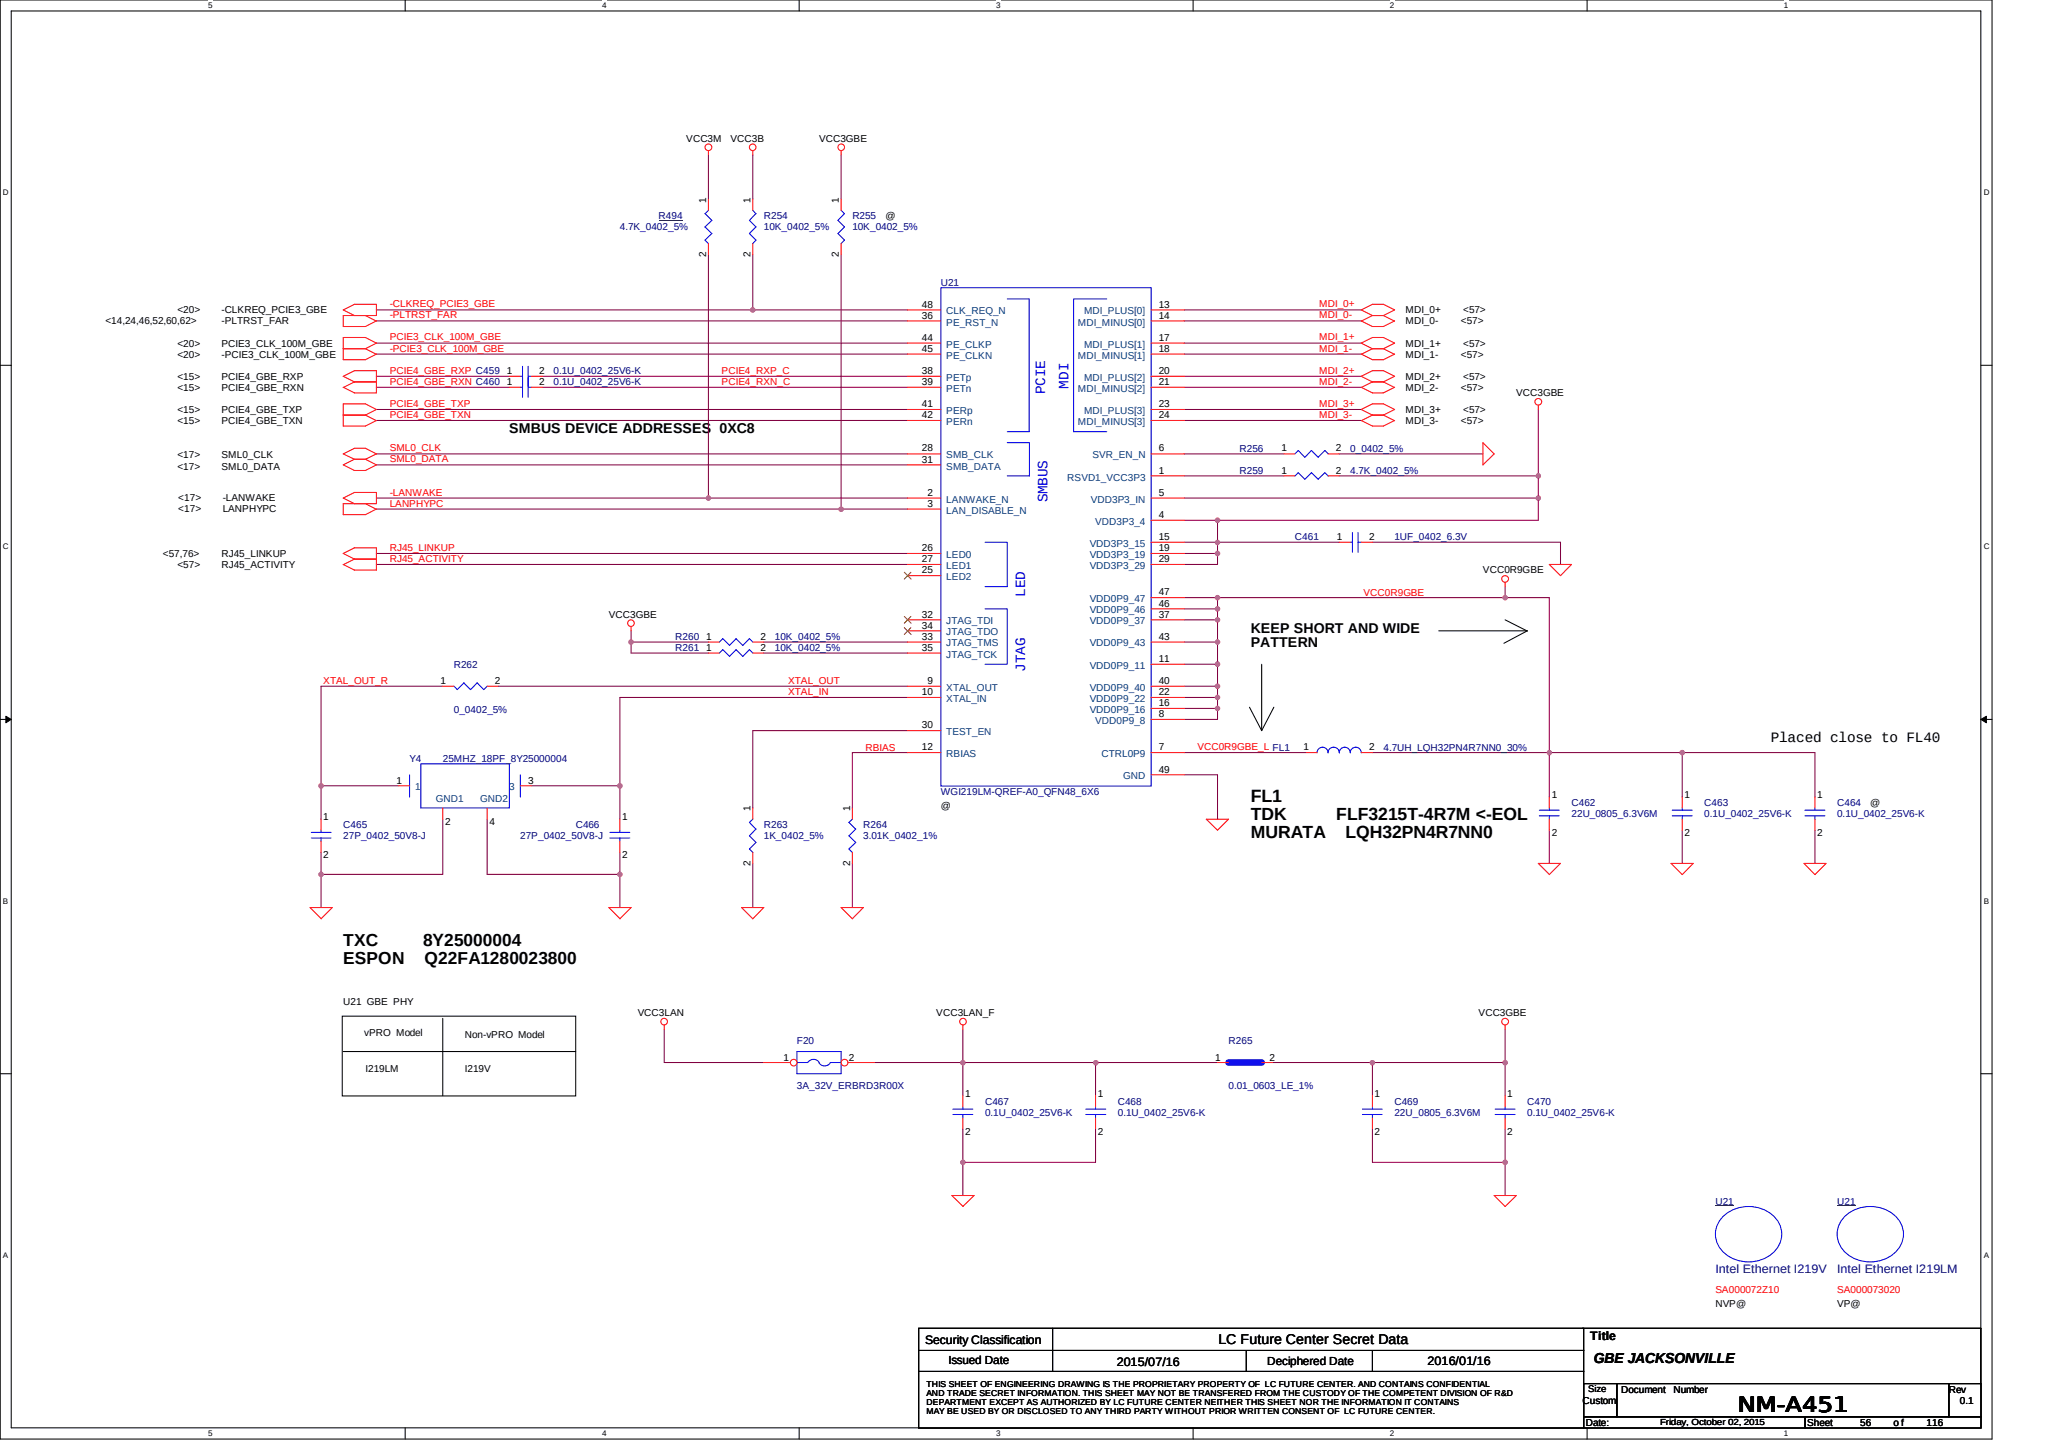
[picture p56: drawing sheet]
<svg xmlns="http://www.w3.org/2000/svg" width="297mm" height="210mm" viewBox="0 0 297 210" stroke-linecap="round" stroke-linejoin="round" font-family="sans-serif">
<defs><g id="words">
<text font-size="3" x="251.4" y="204.1">NM-A451</text>
<text font-size="2.6" x="180.9" y="115.9">FL1</text>
<g font-size="2.5">
<text x="180.9" y="118.5">TDK</text>
<text x="193.2" y="118.5">FLF3215T-4R7M &lt;-EOL</text>
<text x="180.9" y="121.1">MURATA</text>
<text x="194.6" y="121.1">LQH32PN4R7NN0</text>
<text x="49.6" y="136.7">TXC</text>
<text x="61.2" y="136.7">8Y25000004</text>
<text x="49.6" y="139.3">ESPON</text>
<text x="61.4" y="139.3">Q22FA1280023800</text>
</g>
<g font-size="2.1" fill="#00f">
<text x="151.2" y="57" transform="rotate(-90 151.2 57)">PCIE</text>
<text x="154.5" y="56.2" transform="rotate(-90 154.5 56.2)">MDI</text>
<text x="151.5" y="72.6" transform="rotate(-90 151.5 72.6)">SMBUS</text>
<text x="148.3" y="86.3" transform="rotate(-90 148.3 86.3)">LED</text>
<text x="148.3" y="97.1" transform="rotate(-90 148.3 97.1)">JTAG</text>
</g>
<g font-size="2.1">
<text x="256.1" y="107.2">Placed close to FL40</text>
<text x="230.5" y="197.1">GBE JACKSONVILLE</text>
</g>
<g font-size="2">
<text x="73.6" y="62.7">SMBUS DEVICE ADDRESSES</text>
<text x="104" y="62.6">0XC8</text>
<text x="180.9" y="91.5">KEEP SHORT AND WIDE</text>
<text x="180.9" y="93.6">PATTERN</text>
<text x="176.2" y="194.3">LC Future Center Secret Data</text>
</g>
<g font-size="1.8" fill="#000080">
<text x="248.1" y="184">Intel Ethernet I219V</text>
<text x="265.7" y="184">Intel Ethernet I219LM</text>
</g>
<g font-size="1.8">
<text x="133.8" y="194.2">Security Classification</text>
<text x="161.5" y="197.5">2015/07/16</text>
<text x="206.4" y="197.3">2016/01/16</text>
<text x="230" y="193.8">Title</text>
</g>
<g font-size="1.7">
<text x="137.2" y="197.2">Issued Date</text>
<text x="183.3" y="197.4">Deciphered Date</text>
</g>
<g font-size="1.4">
<text x="99.2" y="20.5">VCC3M</text>
<text x="105.7" y="20.5">VCC3B</text>
<text x="118.5" y="20.5">VCC3GBE</text>
<text x="102.1" y="29.3" transform="rotate(-90 102.1 29.3)">1</text>
<text x="108.5" y="29.3" transform="rotate(-90 108.5 29.3)">1</text>
<text x="121.3" y="29.3" transform="rotate(-90 121.3 29.3)">1</text>
<text x="128.1" y="31.7">@</text>
<text x="102.1" y="37.1" transform="rotate(-90 102.1 37.1)">2</text>
<text x="108.5" y="37.1" transform="rotate(-90 108.5 37.1)">2</text>
<text x="121.3" y="37.1" transform="rotate(-90 121.3 37.1)">2</text>
<text x="15.2" y="46.9">&lt;14,24,46,52,60,62&gt;</text>
<text x="25.6" y="45.3">&lt;20&gt;</text>
<text x="32" y="45.3">-CLKREQ_PCIE3_GBE</text>
<text x="32" y="46.9">-PLTRST_FAR</text>
<text x="133.3" y="46.1">36</text>
<text x="133.3" y="44.5">48</text>
<text x="167.6" y="44.5">13</text>
<text x="167.6" y="46.1">14</text>
<text x="203.3" y="45.3">MDI_0+</text>
<text x="203.3" y="46.9">MDI_0-</text>
<text x="211.2" y="46.9">&lt;57&gt;</text>
<text x="211.6" y="45.3">&lt;57&gt;</text>
<text x="25.6" y="50.1">&lt;20&gt;</text>
<text x="25.6" y="51.7">&lt;20&gt;</text>
<text x="32" y="50.1">PCIE3_CLK_100M_GBE</text>
<text x="32" y="51.7">-PCIE3_CLK_100M_GBE</text>
<text x="133.3" y="49.3">44</text>
<text x="133.3" y="50.9">45</text>
<text x="167.6" y="49.3">17</text>
<text x="167.6" y="50.9">18</text>
<text x="203.3" y="50.1">MDI_1+</text>
<text x="203.3" y="51.7">MDI_1-</text>
<text x="211.2" y="51.7">&lt;57&gt;</text>
<text x="211.6" y="50.1">&lt;57&gt;</text>
<text x="25.6" y="54.9">&lt;15&gt;</text>
<text x="25.6" y="56.5">&lt;15&gt;</text>
<text x="25.6" y="59.7">&lt;15&gt;</text>
<text x="32" y="54.9">PCIE4_GBE_RXP</text>
<text x="32" y="56.5">PCIE4_GBE_RXN</text>
<text x="32" y="59.7">PCIE4_GBE_TXP</text>
<text x="73.3" y="55.7">1</text>
<text x="73.3" y="54.1">1</text>
<text x="78" y="55.7">2</text>
<text x="78" y="54.1">2</text>
<text x="133.3" y="54.1">38</text>
<text x="133.3" y="55.7">39</text>
<text x="133.3" y="58.9">41</text>
<text x="167.6" y="54.1">20</text>
<text x="167.6" y="55.7">21</text>
<text x="167.6" y="58.9">23</text>
<text x="203.3" y="54.9">MDI_2+</text>
<text x="203.3" y="56.5">MDI_2-</text>
<text x="203.3" y="59.7">MDI_3+</text>
<text x="211.2" y="56.5">&lt;57&gt;</text>
<text x="211.6" y="54.9">&lt;57&gt;</text>
<text x="211.6" y="59.7">&lt;57&gt;</text>
<text x="219.3" y="57.3">VCC3GBE</text>
<text x="25.6" y="61.3">&lt;15&gt;</text>
<text x="32" y="61.3">PCIE4_GBE_TXN</text>
<text x="133.3" y="65.3">28</text>
<text x="133.3" y="60.5">42</text>
<text x="167.6" y="65.3">6</text>
<text x="167.6" y="60.5">24</text>
<text x="185.3" y="65.3">1</text>
<text x="193.2" y="65.3">2</text>
<text x="203.3" y="61.3">MDI_3-</text>
<text x="211.2" y="61.3">&lt;57&gt;</text>
<text x="25.6" y="66.3">&lt;17&gt;</text>
<text x="25.6" y="67.9">&lt;17&gt;</text>
<text x="32" y="66.3">SML0_CLK</text>
<text x="32" y="67.9">SML0_DATA</text>
<text x="133.3" y="66.9">31</text>
<text x="134.1" y="71.7">2</text>
<text x="167.6" y="68.5">1</text>
<text x="167.6" y="71.7">5</text>
<text x="185.3" y="68.5">1</text>
<text x="193.2" y="68.5">2</text>
<text x="25.8" y="74.1">&lt;17&gt;</text>
<text x="25.8" y="72.5">&lt;17&gt;</text>
<text x="32.2" y="74.1">LANPHYPC</text>
<text x="32.2" y="72.5">-LANWAKE</text>
<text x="134.1" y="73.3">3</text>
<text x="167.6" y="74.9">4</text>
<text x="23.6" y="80.5">&lt;57,76&gt;</text>
<text x="25.6" y="82.1">&lt;57&gt;</text>
<text x="32" y="80.5">RJ45_LINKUP</text>
<text x="32" y="82.1">RJ45_ACTIVITY</text>
<text x="133.3" y="82.9">25</text>
<text x="133.3" y="79.7">26</text>
<text x="133.3" y="81.3">27</text>
<text x="167.6" y="78.1">15</text>
<text x="167.6" y="79.7">19</text>
<text x="167.6" y="81.3">29</text>
<text x="193.3" y="78.1">1</text>
<text x="198" y="78.1">2</text>
<text x="214.5" y="82.9">VCC0R9GBE</text>
<text x="88.1" y="89.3">VCC3GBE</text>
<text x="133.3" y="89.3">32</text>
<text x="167.6" y="89.3">37</text>
<text x="167.6" y="87.7">46</text>
<text x="167.6" y="86.1">47</text>
<text x="102.1" y="92.5">1</text>
<text x="102.1" y="94.1">1</text>
<text x="110" y="92.5">2</text>
<text x="110" y="94.1">2</text>
<text x="133.3" y="92.5">33</text>
<text x="133.3" y="90.9">34</text>
<text x="133.3" y="94.1">35</text>
<text x="167.6" y="95.7">11</text>
<text x="167.6" y="92.5">43</text>
<text x="63.7" y="98.9">1</text>
<text x="71.5" y="98.9">2</text>
<text x="133.3" y="100.5">10</text>
<text x="134.1" y="98.9">9</text>
<text x="167.6" y="100.5">22</text>
<text x="167.6" y="98.9">40</text>
<text x="133.3" y="105.3">30</text>
<text x="167.6" y="103.7">8</text>
<text x="167.6" y="102.1">16</text>
<text x="57.3" y="113.3">1</text>
<text x="76.4" y="113.3">3</text>
<text x="133.3" y="108.5">12</text>
<text x="167.6" y="108.5">7</text>
<text x="167.6" y="111.7">49</text>
<text x="188.5" y="108.5">1</text>
<text x="198" y="108.5">2</text>
<text x="46.7" y="118.6">1</text>
<text x="64.4" y="119.2">2</text>
<text x="70.8" y="119.2">4</text>
<text x="90" y="118.6">1</text>
<text x="108.5" y="117.3" transform="rotate(-90 108.5 117.3)">1</text>
<text x="122.9" y="117.3" transform="rotate(-90 122.9 117.3)">1</text>
<text x="136.1" y="117">@</text>
<text x="224.4" y="115.4">1</text>
<text x="243.6" y="115.4">1</text>
<text x="262.8" y="115.4">1</text>
<text x="270.5" y="116.5">@</text>
<text x="46.7" y="124">2</text>
<text x="90" y="124">2</text>
<text x="108.5" y="125.1" transform="rotate(-90 108.5 125.1)">2</text>
<text x="122.9" y="125.1" transform="rotate(-90 122.9 125.1)">2</text>
<text x="224.4" y="120.8">2</text>
<text x="243.6" y="120.8">2</text>
<text x="262.8" y="120.8">2</text>
<text x="49.6" y="145.3">U21 GBE PHY</text>
<text x="52.7" y="149.8">vPRO Model</text>
<text x="92.2" y="146.9">VCC3LAN</text>
<text x="135.4" y="146.9">VCC3LAN_F</text>
<text x="213.8" y="146.9">VCC3GBE</text>
<text x="52.8" y="154.9">I219LM</text>
<text x="67.2" y="150.1">Non-vPRO Model</text>
<text x="67.2" y="154.9">I219V</text>
<text x="113.3" y="153.3">1</text>
<text x="122.8" y="153.3">2</text>
<text x="175.7" y="153.3">1</text>
<text x="183.6" y="153.3">2</text>
<text x="139.6" y="158.6">1</text>
<text x="158.8" y="158.6">1</text>
<text x="198.8" y="158.6">1</text>
<text x="218" y="158.6">1</text>
<text x="139.6" y="164">2</text>
<text x="158.8" y="164">2</text>
<text x="198.8" y="164">2</text>
<text x="218" y="164">2</text>
<text x="248.1" y="189">NVP@</text>
<text x="265.7" y="189">VP@</text>
<text x="228.8" y="202.9">Custom</text>
<text x="229.7" y="201.3">Size</text>
<text x="234.5" y="201.3">Document</text>
<text x="242" y="201.3">Number</text>
<text x="281.8" y="201.3">Rev</text>
<text x="283.4" y="202.9">0.1</text>
<text x="229.3" y="206.1">Date:</text>
<text x="261.3" y="206.1">Sheet</text>
<text x="269" y="206.1">56</text>
<text x="273.8" y="206.1">o f</text>
<text x="278.6" y="206.1">116</text>
</g>
<g font-size="1.4" fill="#000080">
<text x="89.6" y="33.3">4.7K_0402_5%</text>
<text x="95.2" y="31.7">R494</text>
<text x="110.5" y="31.7">R254</text>
<text x="110.5" y="33.3">10K_0402_5%</text>
<text x="123.3" y="31.7">R255</text>
<text x="123.3" y="33.3">10K_0402_5%</text>
<text x="136.1" y="41.3">U21</text>
<text x="80" y="55.7">0.1U_0402_25V6-K</text>
<text x="80" y="54.1">0.1U_0402_25V6-K</text>
<text x="179.2" y="65.3">R256</text>
<text x="195.3" y="65.3">0_0402_5%</text>
<text x="179.2" y="68.5">R259</text>
<text x="195.3" y="68.5">4.7K_0402_5%</text>
<text x="187.3" y="78.1">C461</text>
<text x="201.6" y="78.1">1UF_0402_6.3V</text>
<text x="97.6" y="92.5">R260</text>
<text x="97.6" y="94.1">R261</text>
<text x="112" y="92.5">10K_0402_5%</text>
<text x="112" y="94.1">10K_0402_5%</text>
<text x="65.7" y="96.5">R262</text>
<text x="65.7" y="103.1">0_0402_5%</text>
<text x="59.2" y="110.1">Y4</text>
<text x="64" y="110.1">25MHZ_18PF_8Y25000004</text>
<text x="200.1" y="108.5">4.7UH_LQH32PN4R7NN0_30%</text>
<text x="49.6" y="119.7">C465</text>
<text x="83.3" y="119.7">C466</text>
<text x="110.5" y="119.7">R263</text>
<text x="124.8" y="119.7">R264</text>
<text x="136.1" y="114.9">WGI219LM-QREF-A0_QFN48_6X6</text>
<text x="227.3" y="116.5">C462</text>
<text x="227.3" y="118.1">22U_0805_6.3V6M</text>
<text x="246.5" y="116.5">C463</text>
<text x="246.5" y="118.1">0.1U_0402_25V6-K</text>
<text x="265.7" y="116.5">C464</text>
<text x="265.7" y="118.1">0.1U_0402_25V6-K</text>
<text x="49.6" y="121.3">27P_0402_50V8-J</text>
<text x="75.2" y="121.3">27P_0402_50V8-J</text>
<text x="110.5" y="121.3">1K_0402_5%</text>
<text x="124.8" y="121.3">3.01K_0402_1%</text>
<text x="115.3" y="150.9">F20</text>
<text x="177.7" y="150.9">R265</text>
<text x="115.3" y="157.5">3A_32V_ERBRD3R00X</text>
<text x="142.5" y="159.7">C467</text>
<text x="142.5" y="161.3">0.1U_0402_25V6-K</text>
<text x="161.6" y="159.7">C468</text>
<text x="161.6" y="161.3">0.1U_0402_25V6-K</text>
<text x="177.7" y="157.5">0.01_0603_LE_1%</text>
<text x="201.6" y="159.7">C469</text>
<text x="201.6" y="161.3">22U_0805_6.3V6M</text>
<text x="220.9" y="159.7">C470</text>
<text x="220.9" y="161.3">0.1U_0402_25V6-K</text>
<text x="248.1" y="174.1">U21</text>
<text x="265.7" y="174.1">U21</text>
</g>
<g font-size="1.4" fill="#f00">
<text x="56.4" y="44.4">-CLKREQ_PCIE3_GBE</text>
<text x="56.4" y="46">-PLTRST_FAR</text>
<text x="190.8" y="44.4">MDI_0+</text>
<text x="190.8" y="46">MDI_0-</text>
<text x="56.4" y="49.2">PCIE3_CLK_100M_GBE</text>
<text x="56.4" y="50.8">-PCIE3_CLK_100M_GBE</text>
<text x="190.8" y="49.2">MDI_1+</text>
<text x="190.8" y="50.8">MDI_1-</text>
<text x="56.4" y="54">PCIE4_GBE_RXP C459</text>
<text x="56.4" y="55.6">PCIE4_GBE_RXN C460</text>
<text x="56.4" y="58.8">PCIE4_GBE_TXP</text>
<text x="104.4" y="54">PCIE4_RXP_C</text>
<text x="104.4" y="55.6">PCIE4_RXN_C</text>
<text x="190.8" y="54">MDI_2+</text>
<text x="190.8" y="55.6">MDI_2-</text>
<text x="190.8" y="58.8">MDI_3+</text>
<text x="56.4" y="60.4">PCIE4_GBE_TXN</text>
<text x="56.4" y="65.2">SML0_CLK</text>
<text x="190.8" y="60.4">MDI_3-</text>
<text x="56.4" y="71.7">-LANWAKE</text>
<text x="56.4" y="66.8">SML0_DATA</text>
<text x="56.4" y="73.3">LANPHYPC</text>
<text x="56.4" y="79.7">RJ45_LINKUP</text>
<text x="56.4" y="81.2">RJ45_ACTIVITY</text>
<text x="197.2" y="86.1">VCC0R9GBE</text>
<text x="46.7" y="98.8">XTAL_OUT_R</text>
<text x="114" y="98.8">XTAL_OUT</text>
<text x="114" y="100.4">XTAL_IN</text>
<text x="125.2" y="108.5">RBIAS</text>
<text x="173.2" y="108.4">VCC0R9GBE_L FL1</text>
<text x="248.1" y="186.9">SA000072Z10</text>
<text x="265.7" y="186.9">SA000073020</text>
</g>
<g font-size="1.4" fill="#004080">
<text x="136.8" y="47.1">PE_RST_N</text>
<text x="136.8" y="45.4">CLK_REQ_N</text>
<text x="155.9" y="47.1">MDI_MINUS[0]</text>
<text x="156.8" y="45.4">MDI_PLUS[0]</text>
<text x="136.8" y="50.2">PE_CLKP</text>
<text x="136.8" y="51.9">PE_CLKN</text>
<text x="155.9" y="51.9">MDI_MINUS[1]</text>
<text x="156.8" y="50.2">MDI_PLUS[1]</text>
<text x="136.8" y="55">PETp</text>
<text x="136.8" y="56.7">PETn</text>
<text x="136.8" y="59.9">PERp</text>
<text x="155.9" y="56.7">MDI_MINUS[2]</text>
<text x="156.8" y="55">MDI_PLUS[2]</text>
<text x="156.8" y="59.9">MDI_PLUS[3]</text>
<text x="136.8" y="61.5">PERn</text>
<text x="155.9" y="61.5">MDI_MINUS[3]</text>
<text x="136.8" y="66.3">SMB_CLK</text>
<text x="136.8" y="67.9">SMB_DATA</text>
<text x="154.3" y="69.5">RSVD1_VCC3P3</text>
<text x="158" y="66.3">SVR_EN_N</text>
<text x="136.8" y="72.7">LANWAKE_N</text>
<text x="136.8" y="74.3">LAN_DISABLE_N</text>
<text x="157.7" y="72.7">VDD3P3_IN</text>
<text x="158.4" y="75.8">VDD3P3_4</text>
<text x="136.8" y="83.9">LED2</text>
<text x="136.8" y="80.6">LED0</text>
<text x="136.8" y="82.3">LED1</text>
<text x="157.6" y="79.1">VDD3P3_15</text>
<text x="157.6" y="80.6">VDD3P3_19</text>
<text x="157.6" y="82.3">VDD3P3_29</text>
<text x="157.6" y="88.7">VDD0P9_46</text>
<text x="157.6" y="87.1">VDD0P9_47</text>
<text x="136.8" y="90.3">JTAG_TDI</text>
<text x="136.8" y="93.5">JTAG_TMS</text>
<text x="136.8" y="91.9">JTAG_TDO</text>
<text x="136.8" y="95.1">JTAG_TCK</text>
<text x="157.6" y="90.3">VDD0P9_37</text>
<text x="157.6" y="93.5">VDD0P9_43</text>
<text x="136.8" y="99.9">XTAL_OUT</text>
<text x="136.8" y="101.5">XTAL_IN</text>
<text x="157.6" y="96.7">VDD0P9_11</text>
<text x="157.6" y="101.5">VDD0P9_22</text>
<text x="157.6" y="99.9">VDD0P9_40</text>
<text x="136.8" y="106.3">TEST_EN</text>
<text x="157.6" y="103">VDD0P9_16</text>
<text x="158.4" y="104.7">VDD0P9_8</text>
<text x="136.8" y="109.5">RBIAS</text>
<text x="159.3" y="109.5">CTRL0P9</text>
<text x="162.4" y="112.7">GND</text>
<text x="60" y="114.3">1</text>
<text x="63" y="116">GND1</text>
<text x="69.4" y="116">GND2</text>
<text x="73.6" y="114.3">3</text>
</g>
<text font-size="1.3" x="240.1" y="206">Friday, October 02, 2015</text>
<g font-size="1.2">
<text x="30.1" y="1.2">5</text>
<text x="87.1" y="1.2">4</text>
<text x="144" y="1.2">3</text>
<text x="201" y="1.2">2</text>
<text x="258" y="1.2">1</text>
<text x=".4" y="28.2">D</text>
<text x="286.9" y="28.2">D</text>
<text x=".4" y="79.4">C</text>
<text x="286.9" y="79.4">C</text>
<text x=".4" y="130.6">B</text>
<text x="286.9" y="130.6">B</text>
<text x=".4" y="181.8">A</text>
<text x="286.9" y="181.8">A</text>
<text x="134" y="200.5">THIS SHEET OF ENGINEERING DRAWING IS THE PROPRIETARY PROPERTY OF LC FUTURE CENTER. AND CONTAINS CONFIDENTIAL</text>
<text x="134" y="201.8">AND TRADE SECRET INFORMATION. THIS SHEET MAY NOT BE TRANSFERED FROM THE CUSTODY OF THE COMPETENT DIVISION OF R&amp;D</text>
<text x="134" y="203.1">DEPARTMENT EXCEPT AS AUTHORIZED BY LC FUTURE CENTER NEITHER THIS SHEET NOR THE INFORMATION IT CONTAINS</text>
<text x="30.1" y="207.6">5</text>
<text x="87.1" y="207.6">4</text>
<text x="134" y="204.4">MAY BE USED BY OR DISCLOSED TO ANY THIRD PARTY WITHOUT PRIOR WRITTEN CONSENT OF LC FUTURE CENTER.</text>
<text x="144" y="207.6">3</text>
<text x="201" y="207.6">2</text>
<text x="258" y="207.6">1</text>
</g>
</g></defs>
<path d="M0 0h288.1v208h-288.1zM1.6 1.6h284.9v204.8h-284.9z" fill="none" stroke="#000" stroke-width=".15"/>
<g fill="#fff">
<path d="M30.1 .1h.7v1.3h-.7z" fill-rule="evenodd"/>
<path d="M30.1 206.6h.7v1.3h-.7z" fill-rule="evenodd"/>
</g>
<path d="M58.6 0v1.6M58.6 206.4v1.6" fill="none" stroke="#000" stroke-width=".15"/>
<g fill="#fff">
<path d="M87.1 .1h.6v1.3h-.6z" fill-rule="evenodd"/>
<path d="M87.1 206.6h.6v1.3h-.6z" fill-rule="evenodd"/>
</g>
<path d="M115.6 0v1.6M115.6 206.4v1.6" fill="none" stroke="#000" stroke-width=".15"/>
<g fill="#fff">
<path d="M144 .1h.7v1.3h-.7z" fill-rule="evenodd"/>
<path d="M144 206.6h.7v1.3h-.7z" fill-rule="evenodd"/>
</g>
<path d="M172.5 0v1.6M172.5 206.4v1.6" fill="none" stroke="#000" stroke-width=".15"/>
<g fill="#fff">
<path d="M201 .1h.6v1.3h-.6z" fill-rule="evenodd"/>
<path d="M201 206.6h.6v1.3h-.6z" fill-rule="evenodd"/>
</g>
<path d="M229.5 0v1.6M229.5 206.4v1.6" fill="none" stroke="#000" stroke-width=".15"/>
<g fill="#fff">
<path d="M258 .1h.6v1.3h-.6z" fill-rule="evenodd"/>
<path d="M258 206.6h.6v1.3h-.6z" fill-rule="evenodd"/>
<path d="M.4 27.2h.9v1.3h-.9z" fill-rule="evenodd"/>
<path d="M286.9 27.2h.8v1.3h-.8z" fill-rule="evenodd"/>
<path d="M.4 78.4h.9v1.3h-.9z" fill-rule="evenodd"/>
<path d="M286.9 78.4h.8v1.3h-.8z" fill-rule="evenodd"/>
</g>
<path d="M0 52.8h1.6M286.5 52.8h1.6" fill="none" stroke="#000" stroke-width=".15"/>
<g fill="#fff">
<path d="M.4 129.6h.8v1.3h-.8z" fill-rule="evenodd"/>
<path d="M286.9 129.6h.8v1.3h-.8z" fill-rule="evenodd"/>
</g>
<path d="M0 104h1.6M286.5 104h1.6" fill="none" stroke="#000" stroke-width=".15"/>
<path d="M.8 103.5l.8 .5-.8 .5zM286.5 104l.8-.5v1z" fill="#000"/>
<path d="M.8 103.5l.8 .5-.8 .5zM286.5 104l.8-.5v1z" fill="none" stroke="#000" stroke-width=".14"/>
<g fill="#fff">
<path d="M.4 180.8h.8v1.3h-.8z" fill-rule="evenodd"/>
<path d="M286.9 180.8h.8v1.3h-.8z" fill-rule="evenodd"/>
</g>
<path d="M182.5 96v9.6M208.1 91.2h12.8l-3.4 1.8M217.7 89.6l3.2 1.6M180.7 102.2l1.8 3.4M184.2 102.2l-1.7 3.4M0 155.2h1.6M49.5 146.9h33.8v11.5h-33.8zM49.6 152h33.7M64 147.2v11.2M286.5 155.2h1.6" fill="none" stroke="#000" stroke-width=".15"/>
<path d="M108.9 22.4v6.4M54.4 44.8h76.8M121.6 73.6h9.6" fill="none" stroke="#800040" stroke-width=".15"/>
<circle cx="108.9" cy="44.8" r=".33" fill="#f0f"/>
<circle cx="108.9" cy="44.8" r=".33" fill="none" stroke="#f0f" stroke-width=".15"/>
<g fill="none" stroke="#800040" stroke-width=".15">
<path d="M108.9 36.8v8M121.6 22.4v6.4M54.4 46.4h76.8M54.4 49.6h76.8M54.4 51.2h76.8M54.4 54.4h19.2M54.4 56h19.2M54.4 59.2h76.8M78.4 54.4h52.8M78.4 56h52.8M54.4 60.8h76.8M54.4 73.6h67.2"/>
<path d="M54.4 80h76.8M54.4 81.6h76.8M102.4 92.8h-11.1v1.6M110.5 92.8h20.7M110.5 94.4h20.7"/>
</g>
<circle cx="91.3" cy="92.8" r=".32" fill="#f0f"/>
<circle cx="91.3" cy="92.8" r=".32" fill="none" stroke="#f0f" stroke-width=".15"/>
<g fill="none" stroke="#800040" stroke-width=".15">
<path d="M46.4 99.2h17.6M72 99.2h59.2M91.3 94.4h11.1M91.3 91.2v1.6M46.4 113.6v4.8M76.8 113.6h12.8v4.8M89.6 100.8h41.6M131.2 105.6h-22.3v11.2M131.2 108.8h-7.9v8M46.4 126.4v4.8M89.6 126.4v4.8M108.9 124.8v6.4"/>
<path d="M123.3 124.8v6.4M217.7 153.6v4.8"/>
</g>
<circle cx="217.7" cy="153.6" r=".32" fill="#f0f"/>
<circle cx="217.7" cy="153.6" r=".32" fill="none" stroke="#f0f" stroke-width=".15"/>
<path d="M158.4 153.6h17.7M184 153.6h14.5v4.8M198.5 163.2v4.8" fill="none" stroke="#800040" stroke-width=".15"/>
<circle cx="198.5" cy="153.6" r=".32" fill="#f0f"/>
<circle cx="198.5" cy="153.6" r=".32" fill="none" stroke="#f0f" stroke-width=".15"/>
<path d="M158.4 153.6h-19.2v4.8M217.7 168v4.8" fill="none" stroke="#800040" stroke-width=".15"/>
<circle cx="158.5" cy="153.6" r=".32" fill="#f0f"/>
<circle cx="158.5" cy="153.6" r=".32" fill="none" stroke="#f0f" stroke-width=".15"/>
<circle cx="139.2" cy="153.6" r=".31" fill="#f0f"/>
<circle cx="139.2" cy="153.6" r=".31" fill="none" stroke="#f0f" stroke-width=".15"/>
<path d="M139.2 148.8v4.8M158.4 153.6v4.8M139.2 163.2v4.8h19.2" fill="none" stroke="#800040" stroke-width=".15"/>
<circle cx="139.2" cy="168" r=".31" fill="#f0f"/>
<circle cx="139.2" cy="168" r=".31" fill="none" stroke="#f0f" stroke-width=".15"/>
<path d="M121.6 36.8v36.8M139.2 168v4.8M158.4 163.2v4.8" fill="none" stroke="#800040" stroke-width=".15"/>
<circle cx="121.6" cy="73.6" r=".32" fill="#f0f"/>
<circle cx="121.6" cy="73.6" r=".32" fill="none" stroke="#f0f" stroke-width=".15"/>
<path d="M46.4 113.6h11.2M198.5 153.6h19.2M198.5 168h19.2" fill="none" stroke="#800040" stroke-width=".15"/>
<circle cx="217.7" cy="168" r=".32" fill="#f0f"/>
<circle cx="217.7" cy="168" r=".32" fill="none" stroke="#f0f" stroke-width=".15"/>
<path d="M89.6 100.8v12.8M217.7 163.2v4.8" fill="none" stroke="#800040" stroke-width=".15"/>
<circle cx="89.6" cy="113.6" r=".33" fill="#f0f"/>
<circle cx="89.6" cy="113.6" r=".33" fill="none" stroke="#f0f" stroke-width=".15"/>
<path d="M46.4 99.2v14.4" fill="none" stroke="#800040" stroke-width=".15"/>
<circle cx="46.4" cy="113.6" r=".32" fill="#f0f"/>
<circle cx="46.4" cy="113.6" r=".32" fill="none" stroke="#f0f" stroke-width=".15"/>
<path d="M64 118.4v8h-17.6" fill="none" stroke="#800040" stroke-width=".15"/>
<circle cx="46.4" cy="126.4" r=".31" fill="#f0f"/>
<circle cx="46.4" cy="126.4" r=".31" fill="none" stroke="#f0f" stroke-width=".15"/>
<path d="M70.4 118.4v8h19.2M46.4 123.2v3.2" fill="none" stroke="#800040" stroke-width=".15"/>
<circle cx="89.6" cy="126.4" r=".32" fill="#f0f"/>
<circle cx="89.6" cy="126.4" r=".32" fill="none" stroke="#f0f" stroke-width=".15"/>
<path d="M54.4 72h48M171.3 99.2h4.8M217.7 86.4h6.3M171.3 112h4.8v6.4M171.3 108.8h17.6M171.3 100.8h4.8M176.1 102.4v1.6h-4.8M89.6 123.2v3.2M217.7 148.8v4.8" fill="none" stroke="#800040" stroke-width=".15"/>
<circle cx="176.1" cy="99.2" r=".32" fill="#f0f"/>
<circle cx="176.1" cy="99.2" r=".32" fill="none" stroke="#f0f" stroke-width=".15"/>
<path d="M171.3 96h4.8v3.2" fill="none" stroke="#800040" stroke-width=".15"/>
<circle cx="176.1" cy="96" r=".32" fill="#f0f"/>
<circle cx="176.1" cy="96" r=".32" fill="none" stroke="#f0f" stroke-width=".15"/>
<path d="M171.3 92.8h4.8M171.3 89.6h4.8v6.4" fill="none" stroke="#800040" stroke-width=".15"/>
<circle cx="176.1" cy="92.8" r=".32" fill="#f0f"/>
<circle cx="176.1" cy="92.8" r=".32" fill="none" stroke="#f0f" stroke-width=".15"/>
<circle cx="176.1" cy="89.6" r=".32" fill="#f0f"/>
<circle cx="176.1" cy="89.6" r=".32" fill="none" stroke="#f0f" stroke-width=".15"/>
<path d="M171.3 88h4.8" fill="none" stroke="#800040" stroke-width=".15"/>
<circle cx="176.1" cy="88" r=".32" fill="#f0f"/>
<circle cx="176.1" cy="88" r=".32" fill="none" stroke="#f0f" stroke-width=".15"/>
<path d="M176.1 88v1.6M224 86.4v22.4h-25.5" fill="none" stroke="#800040" stroke-width=".15"/>
<circle cx="224.1" cy="108.8" r=".31" fill="#f0f"/>
<circle cx="224.1" cy="108.8" r=".31" fill="none" stroke="#f0f" stroke-width=".15"/>
<path d="M171.3 78.4h4.8v3.2M171.3 80h4.8M224 108.8v6.4M224 120v4.8" fill="none" stroke="#800040" stroke-width=".15"/>
<circle cx="176.1" cy="80" r=".32" fill="#f0f"/>
<circle cx="176.1" cy="80" r=".32" fill="none" stroke="#f0f" stroke-width=".15"/>
<path d="M222.5 59.2v9.6h-28.8" fill="none" stroke="#800040" stroke-width=".15"/>
<circle cx="222.5" cy="68.8" r=".32" fill="#f0f"/>
<circle cx="222.5" cy="68.8" r=".32" fill="none" stroke="#f0f" stroke-width=".15"/>
<path d="M171.3 44.8h25.5M171.3 46.4h25.5M171.3 49.6h25.5M171.3 51.2h25.5M171.3 54.4h25.5M171.3 56h25.5M171.3 59.2h25.5M171.3 68.8h14.4M171.3 60.8h25.5M171.3 72h51.2" fill="none" stroke="#800040" stroke-width=".15"/>
<circle cx="222.5" cy="72" r=".32" fill="#f0f"/>
<circle cx="222.5" cy="72" r=".32" fill="none" stroke="#f0f" stroke-width=".15"/>
<path d="M176.1 78.4h17.6M171.3 86.4h4.8v1.6M224 108.8h19.3v6.4M243.3 120v4.8" fill="none" stroke="#800040" stroke-width=".15"/>
<circle cx="176.1" cy="78.4" r=".32" fill="#f0f"/>
<circle cx="176.1" cy="78.4" r=".32" fill="none" stroke="#f0f" stroke-width=".15"/>
<path d="M198.5 78.4h27.2v3.2M176.1 99.2v1.6" fill="none" stroke="#800040" stroke-width=".15"/>
<circle cx="176.1" cy="100.8" r=".32" fill="#f0f"/>
<circle cx="176.1" cy="100.8" r=".32" fill="none" stroke="#f0f" stroke-width=".15"/>
<path d="M176.1 75.2v3.2M222.5 68.8v3.2M171.3 81.6h4.8M171.3 102.4h4.8" fill="none" stroke="#800040" stroke-width=".15"/>
<circle cx="176.1" cy="102.4" r=".32" fill="#f0f"/>
<circle cx="176.1" cy="102.4" r=".32" fill="none" stroke="#f0f" stroke-width=".15"/>
<path d="M171.3 75.2h51.2M171.3 65.6h14.4M176.1 100.8v1.6" fill="none" stroke="#800040" stroke-width=".15"/>
<circle cx="176.1" cy="75.2" r=".32" fill="#f0f"/>
<circle cx="176.1" cy="75.2" r=".32" fill="none" stroke="#f0f" stroke-width=".15"/>
<path d="M193.7 65.6h20.8M222.5 72v3.2M243.3 108.8h19.2v6.4M262.5 120v4.8" fill="none" stroke="#800040" stroke-width=".15"/>
<circle cx="243.3" cy="108.8" r=".32" fill="#f0f"/>
<circle cx="243.3" cy="108.8" r=".32" fill="none" stroke="#f0f" stroke-width=".15"/>
<path d="M217.7 84.8v1.6h-41.6" fill="none" stroke="#800040" stroke-width=".15"/>
<circle cx="217.7" cy="86.4" r=".32" fill="#f0f"/>
<circle cx="217.7" cy="86.4" r=".32" fill="none" stroke="#f0f" stroke-width=".15"/>
<circle cx="176.1" cy="86.4" r=".32" fill="#f0f"/>
<circle cx="176.1" cy="86.4" r=".32" fill="none" stroke="#f0f" stroke-width=".15"/>
<path d="M102.4 36.8v35.2M54.4 65.6h76.8M54.4 67.2h76.8" fill="none" stroke="#800040" stroke-width=".15"/>
<circle cx="102.4" cy="72" r=".32" fill="#f0f"/>
<circle cx="102.4" cy="72" r=".32" fill="none" stroke="#f0f" stroke-width=".15"/>
<path d="M102.4 22.4v6.4M102.4 72h28.8M96.1 148.8v4.8h14.4M126.4 153.6h12.8" fill="none" stroke="#800040" stroke-width=".15"/>
<g fill="none" stroke="#f00" stroke-width=".15">
<path d="M102.4 21.8v.6M102.4 28.8v1.6M102.4 35.2v1.6M108.9 21.8v.6M108.9 28.8v1.6M108.9 35.2v1.6M121.6 21.8v.6M49.6 50.4h3.2M49.6 56l1.7 .8M51.2 44h3.2v1.6h-4.8v1.6h3.2l1.6-.8M51.2 53.6h3.2v3.2h-3.2M51.2 55.2h3.2"/>
<path d="M51.3 44l-1.7 .8 1.7 .8M51.3 53.6l-1.7 .8 1.7 .8-1.7 .8M52.8 45.6l1.6 .8M52.8 50.4l1.6-.8-1.6-.8h-3.2v3.2h3.2l1.6-.8M52.8 50.4l1.6 .8M73.6 56h1.6M76.8 56h1.6M131.2 56h4.9M131.2 44.8h4.9M131.2 46.4h4.9M131.2 49.6h4.9M131.2 51.2h4.9"/>
<path d="M131.2 54.4h4.9M131.2 59.2h4.9M166.4 56h4.9M166.4 44.8h4.9M166.4 46.4h4.9M166.4 49.6h4.9M166.4 51.2h4.9M166.4 54.4h4.9M166.4 59.2h4.9M196.8 46.4l1.7 .8h1.6l1.6-.8M196.8 51.2l1.7 .8h1.6l1.6-.8M196.8 56l1.7 .8h1.6l1.6-.8"/>
<path d="M198.5 45.6l-1.7-.8 1.7-.8h1.6l1.6 .8-1.6 .8M198.5 45.6h1.6M198.5 50.4l-1.7-.8 1.7-.8h1.6l1.6 .8-1.6 .8M198.5 50.4h1.6M198.5 55.2l-1.7-.8 1.7-.8h1.6l1.6 .8-1.6 .8M198.5 55.2h1.6M198.5 45.6l-1.7 .8M198.5 50.4l-1.7 .8M198.5 55.2l-1.7 .8M200.1 45.6l1.6 .8M200.1 50.4l1.6 .8M200.1 55.2l1.6 .8"/>
<path d="M222.5 58.6v.6M49.6 60h3.2M51.2 71.2h3.2v1.6h-4.8v1.6h3.2l1.6-.8M51.2 79.2h3.2v3.2h-3.2M51.2 64.8h1.6l1.6 .8-1.6 .8M51.2 66.4h1.6M51.3 64.8l-1.7 .8 1.7 .8-1.7 .8 1.7 .8M51.3 79.2l-1.7 .8 1.7 .8-1.7 .8M51.3 71.2l-1.7 .8 1.7 .8M52.8 60l1.6-.8-1.6-.8h-3.2v3.2h3.2l1.6-.8M52.8 60l1.6 .8M52.8 66.4l1.6 .8-1.6 .8h-1.6"/>
<path d="M52.8 72.8l1.6 .8M131.2 65.6h4.9M131.2 72h4.9M131.2 73.6h4.9M131.2 60.8h4.9M131.2 67.2h4.9M166.4 65.6h4.9M166.4 68.8h4.9M166.4 72h4.9M166.4 75.2h4.9M166.4 78.4h4.9M166.4 60.8h4.9"/>
<path d="M185.7 65.6h1.6M192.1 65.6h1.6M196.8 60.8l1.7 .8h1.6l1.6-.8M198.5 60l-1.7-.8 1.7-.8h1.6l1.6 .8-1.6 .8M198.5 60h1.6M198.5 60l-1.7 .8M200.1 60l1.6 .8M214.5 64l1.6 1.6-1.6 1.6zM49.6 81.6l1.7 .8M51.2 80.8h3.2M91.3 90.6v.6M102.4 92.8h1.6"/>
<path d="M102.4 94.4h1.6M108.9 92.8h1.6M108.9 94.4h1.6M131.2 81.6h4.9M131.2 92.8h4.9M131.2 94.4h4.9M131.2 99.2h4.9M131.2 80h4.9M131.2 83.2h4.9M131.2 89.6h4.9M131.2 91.2h4.9M166.4 81.6h4.9"/>
<path d="M166.4 92.8h4.9M166.4 99.2h4.9M166.4 96h4.9M166.4 80h4.9M166.4 89.6h4.9M166.4 88h4.9M166.4 86.4h4.9M217.7 84.2v.6M224 81.6h3.3l-1.6 1.6zM46.4 118.4v1.6M108.9 116.8v1.6M123.3 116.8v1.6"/>
<path d="M131.2 108.8h4.9M131.2 100.8h4.9M131.2 105.6h4.9M166.4 108.8h4.9M166.4 104h4.9M166.4 100.8h4.9M166.4 102.4h4.9M166.4 112h4.9M174.4 118.4h3.3l-1.6 1.6zM224 115.2v1.6M224 118.4v1.6M243.3 115.2v1.6"/>
<path d="M243.3 118.4v1.6M262.5 115.2v1.6M262.5 118.4v1.6M46.4 132.8l1.6-1.6h-3.2l1.7 1.6M46.4 121.6v1.6M89.6 132.8l1.7-1.6h-3.2l1.6 1.6M107.2 131.2h3.3l-1.6 1.6zM108.9 123.2v1.6M121.6 131.2h3.2l-1.5 1.6zM123.3 123.2v1.6M224 126.4l1.7-1.6h-3.2l1.6 1.6M241.7 124.8h3.2l-1.6 1.6z"/>
<path d="M264.1 124.8h-3.2l1.6 1.6 1.6-1.6M96.1 148.2v.6M139.2 148.2v.6M139.2 158.4v1.6M176.1 153.6h1.6M182.5 153.6h1.5M198.5 158.4v1.6M217.7 148.2v.6M217.7 158.4v1.6M139.2 161.6v1.6M139.2 174.4l1.7-1.6h-3.2l1.6 1.6M198.5 161.6v1.6"/>
<path d="M217.7 161.6v1.6M219.3 172.8h-3.2l1.6 1.6 1.6-1.6"/>
<circle cx="102.5" cy="21.3" r=".49"/>
<circle cx="108.9" cy="21.3" r=".48"/>
<circle cx="121.7" cy="21.3" r=".48"/>
<circle cx="222.5" cy="58.1" r=".49"/>
<circle cx="91.2" cy="90.1" r=".48"/>
<circle cx="217.7" cy="83.7" r=".49"/>
<circle cx="96" cy="147.7" r=".48"/>
<circle cx="139.3" cy="147.7" r=".48"/>
<circle cx="217.7" cy="147.7" r=".49"/>
</g>
<path d="M132.9 192h96.1v3.2h-96.1zM132.9 195.2h96.1v3.1h-96.1zM132.9 198.3h96.1v8.1h-96.1zM152.2 192v6.3M180.2 195.2v3.1M198.5 195.2v3.1M228.8 192h57.7v8M229 200h4.8v4.8h-4.8zM229 204.8h32.1v1.6h-32.1zM233.8 200h48v4.8h-48zM261 204.8h25.5v1.6h-25.5zM281.8 200h4.7v4.8h-4.7z" fill="none" stroke="#000" stroke-width=".15"/>
<g fill="none" stroke="#00f" stroke-width=".15">
<path d="M102 30.9l.9 1-.9 .9 .9 1-.9 .9 .4 .5M102.4 30.4l-.4 .5M108.9 30.4l.4 .5M109.3 30.9l-.9 1 .9 .9-.9 1 .9 .9-.4 .5M75.2 56h.4M75.6 54.6v2.8M76.4 56h.4M76.4 54.6v2.8M136.1 41.6h30.4v72h-30.4zM145.7 43.2h3.1v19.2h-3.1M160.1 43.2h-4.8v19.2h4.8M142.5 78.4h3.2v6.4h-3.2"/>
<path d="M145.7 64h3.2v4.8M145.7 68.8h3.1M187.3 65.6l.4-.5 1 1 1-1 .9 1M192.1 65.6l-.5-.5-1 1M104 92.8l.5-.5 1 1M104 94.4l.5-.5 1 1M106.4 92.3l1 1 1-1 .5 .5M106.4 93.9l1 1 1-1 .5 .5M106.5 92.3l-1 1M106.5 93.9l-1 1M142.5 88h3.2v8h-3.2M108.9 118.4l-.5 .5 .9 1"/>
<path d="M109.3 119.8l-.9 1 .9 1-.9 .9 .5 .5M123.3 118.4l-.5 .5 1 1M123.8 119.8l-1 1 1 1-1 .9 .5 .5M222.6 117.9h2.9M222.6 117.1h2.9M224 116.8v.3M224 117.9v.5M241.8 117.9h2.9M241.8 117.1h2.9M243.3 116.8v.3M243.3 117.9v.5M261 117.9h2.9"/>
<path d="M261 117.1h2.9M262.5 116.8v.3M262.5 117.9v.5M45 121.1h2.9M45 120.3h2.9M46.4 120v.3M46.4 121.1v.5M115.3 152h6.3v3.2h-6.3zM115.3 153.6h1.5M116.8 153.6a.98 .98 0 0 1 1.7 0M118.4 153.6a.98 .98 0 0 0 1.7 0M120.1 153.6h1.5"/>
<path d="M137.8 161.1h2.9M137.8 160.3h2.9M139.2 160v.3M139.2 161.1v.5M197 161.1h2.9M197 160.3h2.9M198.5 160v.3M198.5 161.1v.5M216.2 161.1h2.9M216.2 160.3h2.9M217.7 160v.3M217.7 161.1v.5"/>
<path d="M249.2 175.8a5.3 5.3 0 0 1 8.2 1.2 3.7 3.7 0 0 1-2.1 4.9 5.2 5.2 0 0 1-6.9-2.1 3.5 3.5 0 0 1 .8-4zM266.8 175.8a5.4 5.4 0 0 1 7.8 .6 3.6 3.6 0 0 1-1.7 5.5 5.2 5.2 0 0 1-6.9-2.1 3.5 3.5 0 0 1 .8-4z"/>
</g>
<path d="M95.2 31.9h3.5M248.1 174.3h2.6M265.7 174.3h2.6" fill="none" stroke="#000080" stroke-width=".14"/>
<path d="M177.7 153.6h4.8" fill="none" stroke="#00f" stroke-width=".95"/>
<path d="M130.8 82.7l1 1M130.8 89.1l1 1M130.8 90.7l1 1M131.7 82.7l-.9 1M131.7 89.1l-.9 1M131.7 90.7l-.9 1" fill="none" stroke="#804000" stroke-width=".14"/>
<circle cx="122.1" cy="153.6" r=".49" fill="#fff"/>
<g fill="none" stroke="#f00" stroke-width=".15">
<path d="M122.6 153.6h3.8"/>
<circle cx="122.1" cy="153.6" r=".49"/>
</g>
<circle cx="114.8" cy="153.6" r=".48" fill="#fff"/>
<g fill="none" stroke="#f00" stroke-width=".15">
<path d="M121.6 28.8v1.6M121.6 35.2v1.6M73.6 54.4h1.6M76.8 54.4h1.6M185.7 68.8h1.6M192.1 68.8h1.6M193.7 78.4h1.6M196.8 78.4h1.7M64 99.2h1.7M70.4 99.2h1.6M57.6 113.6h1.6M64 116.8v1.6"/>
<path d="M70.4 116.8v1.6M75.2 113.6h1.6M89.6 118.4v1.6M188.9 108.8h1.6M196.8 108.8h1.7M89.6 121.6v1.6M110.5 153.6h3.8M158.4 158.4v1.6M158.4 161.6v1.6"/>
<circle cx="114.8" cy="153.6" r=".48"/>
</g>
<g fill="none" stroke="#00f" stroke-width=".15">
<path d="M121.6 30.4l.5 .5M122.1 30.9l-.9 1 .9 .9-.9 1 .9 .9-.5 .5M75.2 54.4h.4M75.6 53v2.8M76.4 54.4h.4M76.4 53v2.8M187.3 68.8l.4-.5 1 1 1-1 .9 1M192.1 68.8l-.5-.5-1 1M195.3 78.4h.3M195.6 77v2.8M196.4 78.4h.4M196.4 77v2.8"/>
<path d="M65.7 99.2l.4 .5M67.1 98.7l1 1 .9-1 1 1 .4-.5M67.1 98.7l-1 1M59.2 112v3.2M60.9 110.4h12.8v6.4h-12.8zM75.2 112v3.2M194.5 108a.79 .79 0 0 1 .8 .8 .79 .79 0 0 1 .8-.8 .79 .79 0 0 1 .7 .8M194.5 108a.78 .78 0 0 0-.8 .8 .81 .81 0 0 0-.8-.8 .81 .81 0 0 0-.8 .8 .79 .79 0 0 0-.8-.8 .79 .79 0 0 0-.8 .8M88.2 121.1h2.9M88.2 120.3h2.9M89.6 120v.3M89.6 121.1v.5"/>
<path d="M157 161.1h2.9M157 160.3h2.9M158.4 160v.3M158.4 161.1v.5"/>
</g>
<circle cx="108.9" cy="44.8" r=".33" fill="#f0f"/>
<circle cx="108.9" cy="44.8" r=".33" fill="none" stroke="#f0f" stroke-width=".15"/>
<circle cx="91.3" cy="92.8" r=".32" fill="#f0f"/>
<circle cx="91.3" cy="92.8" r=".32" fill="none" stroke="#f0f" stroke-width=".15"/>
<circle cx="217.7" cy="153.6" r=".32" fill="#f0f"/>
<circle cx="217.7" cy="153.6" r=".32" fill="none" stroke="#f0f" stroke-width=".15"/>
<circle cx="198.5" cy="153.6" r=".32" fill="#f0f"/>
<circle cx="198.5" cy="153.6" r=".32" fill="none" stroke="#f0f" stroke-width=".15"/>
<circle cx="158.5" cy="153.6" r=".32" fill="#f0f"/>
<circle cx="158.5" cy="153.6" r=".32" fill="none" stroke="#f0f" stroke-width=".15"/>
<circle cx="139.2" cy="153.6" r=".31" fill="#f0f"/>
<circle cx="139.2" cy="153.6" r=".31" fill="none" stroke="#f0f" stroke-width=".15"/>
<circle cx="139.2" cy="168" r=".31" fill="#f0f"/>
<circle cx="139.2" cy="168" r=".31" fill="none" stroke="#f0f" stroke-width=".15"/>
<circle cx="121.6" cy="73.6" r=".32" fill="#f0f"/>
<circle cx="121.6" cy="73.6" r=".32" fill="none" stroke="#f0f" stroke-width=".15"/>
<circle cx="217.7" cy="168" r=".32" fill="#f0f"/>
<circle cx="217.7" cy="168" r=".32" fill="none" stroke="#f0f" stroke-width=".15"/>
<circle cx="89.6" cy="113.6" r=".33" fill="#f0f"/>
<circle cx="89.6" cy="113.6" r=".33" fill="none" stroke="#f0f" stroke-width=".15"/>
<circle cx="46.4" cy="113.6" r=".32" fill="#f0f"/>
<circle cx="46.4" cy="113.6" r=".32" fill="none" stroke="#f0f" stroke-width=".15"/>
<circle cx="46.4" cy="126.4" r=".31" fill="#f0f"/>
<circle cx="46.4" cy="126.4" r=".31" fill="none" stroke="#f0f" stroke-width=".15"/>
<circle cx="89.6" cy="126.4" r=".32" fill="#f0f"/>
<circle cx="89.6" cy="126.4" r=".32" fill="none" stroke="#f0f" stroke-width=".15"/>
<circle cx="176.1" cy="99.2" r=".32" fill="#f0f"/>
<circle cx="176.1" cy="99.2" r=".32" fill="none" stroke="#f0f" stroke-width=".15"/>
<circle cx="176.1" cy="96" r=".32" fill="#f0f"/>
<circle cx="176.1" cy="96" r=".32" fill="none" stroke="#f0f" stroke-width=".15"/>
<circle cx="176.1" cy="92.8" r=".32" fill="#f0f"/>
<circle cx="176.1" cy="92.8" r=".32" fill="none" stroke="#f0f" stroke-width=".15"/>
<circle cx="176.1" cy="89.6" r=".32" fill="#f0f"/>
<circle cx="176.1" cy="89.6" r=".32" fill="none" stroke="#f0f" stroke-width=".15"/>
<circle cx="176.1" cy="88" r=".32" fill="#f0f"/>
<circle cx="176.1" cy="88" r=".32" fill="none" stroke="#f0f" stroke-width=".15"/>
<circle cx="224.1" cy="108.8" r=".31" fill="#f0f"/>
<circle cx="224.1" cy="108.8" r=".31" fill="none" stroke="#f0f" stroke-width=".15"/>
<circle cx="176.1" cy="80" r=".32" fill="#f0f"/>
<circle cx="176.1" cy="80" r=".32" fill="none" stroke="#f0f" stroke-width=".15"/>
<circle cx="222.5" cy="68.8" r=".32" fill="#f0f"/>
<circle cx="222.5" cy="68.8" r=".32" fill="none" stroke="#f0f" stroke-width=".15"/>
<circle cx="222.5" cy="72" r=".32" fill="#f0f"/>
<circle cx="222.5" cy="72" r=".32" fill="none" stroke="#f0f" stroke-width=".15"/>
<circle cx="176.1" cy="78.4" r=".32" fill="#f0f"/>
<circle cx="176.1" cy="78.4" r=".32" fill="none" stroke="#f0f" stroke-width=".15"/>
<circle cx="176.1" cy="100.8" r=".32" fill="#f0f"/>
<circle cx="176.1" cy="100.8" r=".32" fill="none" stroke="#f0f" stroke-width=".15"/>
<circle cx="176.1" cy="102.4" r=".32" fill="#f0f"/>
<circle cx="176.1" cy="102.4" r=".32" fill="none" stroke="#f0f" stroke-width=".15"/>
<circle cx="176.1" cy="75.2" r=".32" fill="#f0f"/>
<circle cx="176.1" cy="75.2" r=".32" fill="none" stroke="#f0f" stroke-width=".15"/>
<circle cx="243.3" cy="108.8" r=".32" fill="#f0f"/>
<circle cx="243.3" cy="108.8" r=".32" fill="none" stroke="#f0f" stroke-width=".15"/>
<circle cx="217.7" cy="86.4" r=".32" fill="#f0f"/>
<circle cx="217.7" cy="86.4" r=".32" fill="none" stroke="#f0f" stroke-width=".15"/>
<circle cx="176.1" cy="86.4" r=".32" fill="#f0f"/>
<circle cx="176.1" cy="86.4" r=".32" fill="none" stroke="#f0f" stroke-width=".15"/>
<circle cx="102.4" cy="72" r=".32" fill="#f0f"/>
<circle cx="102.4" cy="72" r=".32" fill="none" stroke="#f0f" stroke-width=".15"/>
<use href="#words"/>
</svg>
